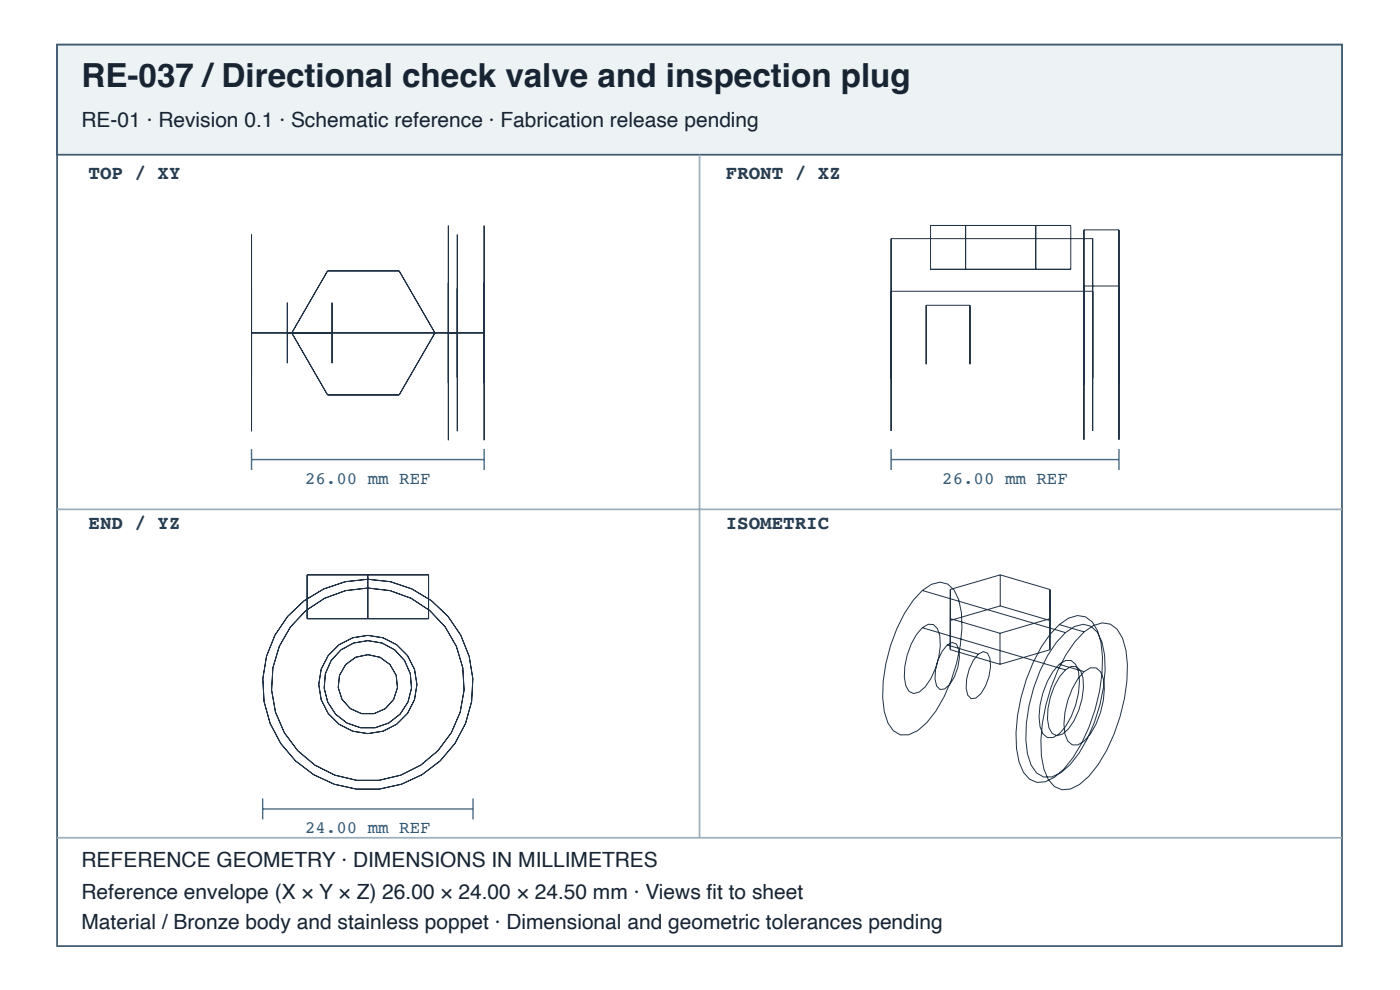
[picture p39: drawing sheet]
<svg xmlns="http://www.w3.org/2000/svg" width="297mm" height="210mm" viewBox="0 0 297 210" stroke-linecap="round" stroke-linejoin="round" font-family="sans-serif">
<defs><g id="words">
<text font-size="7" fill="#182431" x="17.3" y="18.4">RE-037 /Directional check valve and inspection plug</text>
<g font-size="4.4" fill="#182431">
<text x="17.3" y="26.9">RE-01 · Revision 0.1 · Schematic reference · Fabrication release pending</text>
<text x="17.3" y="183.9">REFERENCE GEOMETRY · DIMENSIONS IN MILLIMETRES</text>
<text x="17.3" y="190.6">Reference envelope (X × Y × Z) 26.00 × 24.00 × 24.50 mm · Views fi t to sheet</text>
<text x="17.3" y="196.9">Material / Bronze body and stainless poppet · Dimensional and geometric tolerances pending</text>
</g>
<g font-size="4.1" fill="#263d52">
<text x="18.8" y="38">TOP / XY</text>
<text x="154" y="38">FRONT / XZ</text>
<text x="18.8" y="112.1">END / YZ</text>
<text x="154" y="112.1">ISOMETRIC</text>
</g>
<g font-size="3.7" fill="#335b78">
<text x="64.7" y="102.6">26.00 mm REF</text>
<text x="199.9" y="102.6">26.00 mm REF</text>
<text x="64.7" y="176.7">24.00 mm REF</text>
</g>
</g></defs>
<path d="M12.1 9.5h272.6v191.1h-272.6z" fill="none" stroke="#405a70" stroke-width=".37"/>
<path d="M12.1 9.5h272.6v23.3h-272.6z" fill="#edf2f5"/>
<path d="M12.1 9.5h272.6v23.3h-272.6z" fill="none" stroke="#405a70" stroke-width=".37"/>
<path d="M148.4 32.8v144.8M12.1 108h272.6M12.1 177.6h272.6" fill="none" stroke="#9daebc" stroke-width=".37"/>
<g fill="none" stroke="#203246" stroke-width=".21">
<path d="M53.4 49.7v41.7zM69.5 57.4h15.2l7.6 13.2-7.6 13.1h-15.2l-7.6-13.1zM95.1 47.8v45.5zM95.1 60v21.2zM97 49.7v41.7zM102.7 47.8v45.5zM102.7 60v21.2zM189 50.6v40.8zM189 50.6h42.8M197.4 47.8h29.8v9.3h-29.8zM204.9 47.8v9.3M219.7 47.8v9.3"/>
<path d="M230 48.7v44.5zM230 48.7h7.4M231.8 50.6v40.8zM237.4 48.7v44.5zM53.4 61.1v18.9zM53.4 70.6h49.3M61 64.2v12.8zM70.4 64.2v12.8zM97 61.1v18.9zM189 61.7v18.5zM189 61.7h42.8M196.5 64.7v12.5z"/>
<path d="M196.5 64.7h9.3M205.8 64.7v12.5zM230 60.6v20.9zM230 60.6h7.4M231.8 61.7v18.5zM237.4 60.6v20.9zM65.2 121.9h25.7v9.3h-25.7zM78 121.9v9.3M195.7 125.2l1.9-1.3 1.9-.5 1.6 .4 1.3 1.3 1 2.1a25.8 25.8 0 0 1-.4 13.3 30.7 30.7 0 0 1-6.4 12.7l-1.9 1.7a3.9 3.9 0 0 1-6.3-1.6 21.5 21.5 0 0 1-.5-12.6 33.8 33.8 0 0 1 5.8-13.4zM195.7 133.1l1.2-.7h1.1l.9 .9a11.5 11.5 0 0 1-.4 8.4l-1 2.2-1.2 1.7-1.3 1.1-1.2 .3-.9-.4-.7-1.2a14.4 14.4 0 0 1 3.5-12.3zM195.7 125.2l30.3 8.9M195.7 133.1l30.3 8.9"/>
<path d="M201 136.7l1-.5 .9 .3 .5 1.2a10.3 10.3 0 0 1-1.9 7.4l-1.1 1-1 .1-.7-.8a9.3 9.3 0 0 1 2.3-8.7zM201 136.7l6.6 2M201.6 137.7l10.6 3.1M201.6 125v12.7M201.6 125v6.2l10.6 3.1M207.6 138.7l1-.6 .9 .4 .5 1.1a10.3 10.3 0 0 1-1.9 7.5l-1.1 .9-1 .1-.7-.7a9.3 9.3 0 0 1 2.3-8.7zM212.2 134.3v6.5M212.2 128.5l10.6 3.1-.1 6.2M212.2 121.9v6.6M212.2 121.9l10.6 3.1M212.2 128.5l-10.6 3v6.2M212.2 121.9l-10.6 3.1"/>
<path d="M222.7 137.8l-10.5 3M222.8 125l-.1 12.8M222.8 125l-.1 6.2-10.5 3.1M224.7 132.4l2-1.3a4.2 4.2 0 0 1 6.1 2.6 23.8 23.8 0 0 1 .5 12.9 36 36 0 0 1-7.6 16.4l-2 1.8-1.9 .9-1.8 .2-1.6-.7-1.3-1.5a19.5 19.5 0 0 1-1.2-12 38.3 38.3 0 0 1 6.8-17.2zM224.7 132.4l5.3 1.6M226 134.1l2-1.3 1.8-.4 1.7 .4 1.3 1.2 1 2.1a25.8 25.8 0 0 1-.5 13.4 30.6 30.6 0 0 1-6.3 12.6l-1.9 1.7a3.9 3.9 0 0 1-6.4-1.6 21.5 21.5 0 0 1-.4-12.6 33.8 33.8 0 0 1 5.8-13.4zM230 134l2-1.4a4.2 4.2 0 0 1 6.1 2.7 23.8 23.8 0 0 1 .4 12.8 36 36 0 0 1-7.5 16.5l-2 1.7-1.9 1-1.8 .1-1.6-.7-1.3-1.4a19.5 19.5 0 0 1-1.3-12 38.3 38.3 0 0 1 6.9-17.2zM224.7 140.8l1.3-.8h1.2l1 .8 .6 1.6a16.4 16.4 0 0 1-4.1 13.2l-1.3 .8h-1.2l-.9-.8-.7-1.6a16.4 16.4 0 0 1 4.1-13.2zM224.7 140.8l5.3 1.6M226 142l1.3-.7h1.1l.8 .9a11.5 11.5 0 0 1-.3 8.4l-1 2.2-1.2 1.7-1.3 1.1-1.2 .4-1-.5-.7-1.2a14.4 14.4 0 0 1 3.5-12.3zM230 142.4l1.3-.8h1.2l1 .8 .6 1.5a16.4 16.4 0 0 1-4.1 13.2l-1.3 .8h-1.2l-1-.8-.6-1.5a16.4 16.4 0 0 1 4.1-13.2z"/>
<circle cx="78" cy="145.1" r="22.3"/>
<circle cx="78" cy="145.1" r="10.4"/>
<circle cx="78" cy="145.1" r="20.5"/>
<circle cx="78" cy="145.1" r="6.3"/>
<circle cx="78" cy="145.1" r="9.3"/>
</g>
<path d="M53.4 95.2v4.5M53.4 97.4h49.3M102.7 95.2v4.5M189 97.4h48.4M189 95.2v4.5M237.4 95.2v4.5M55.7 169.3v4.4M55.7 171.5h44.6M100.3 169.3v4.4" fill="none" stroke="#466b86" stroke-width=".3"/>
<use href="#words"/>
</svg>
